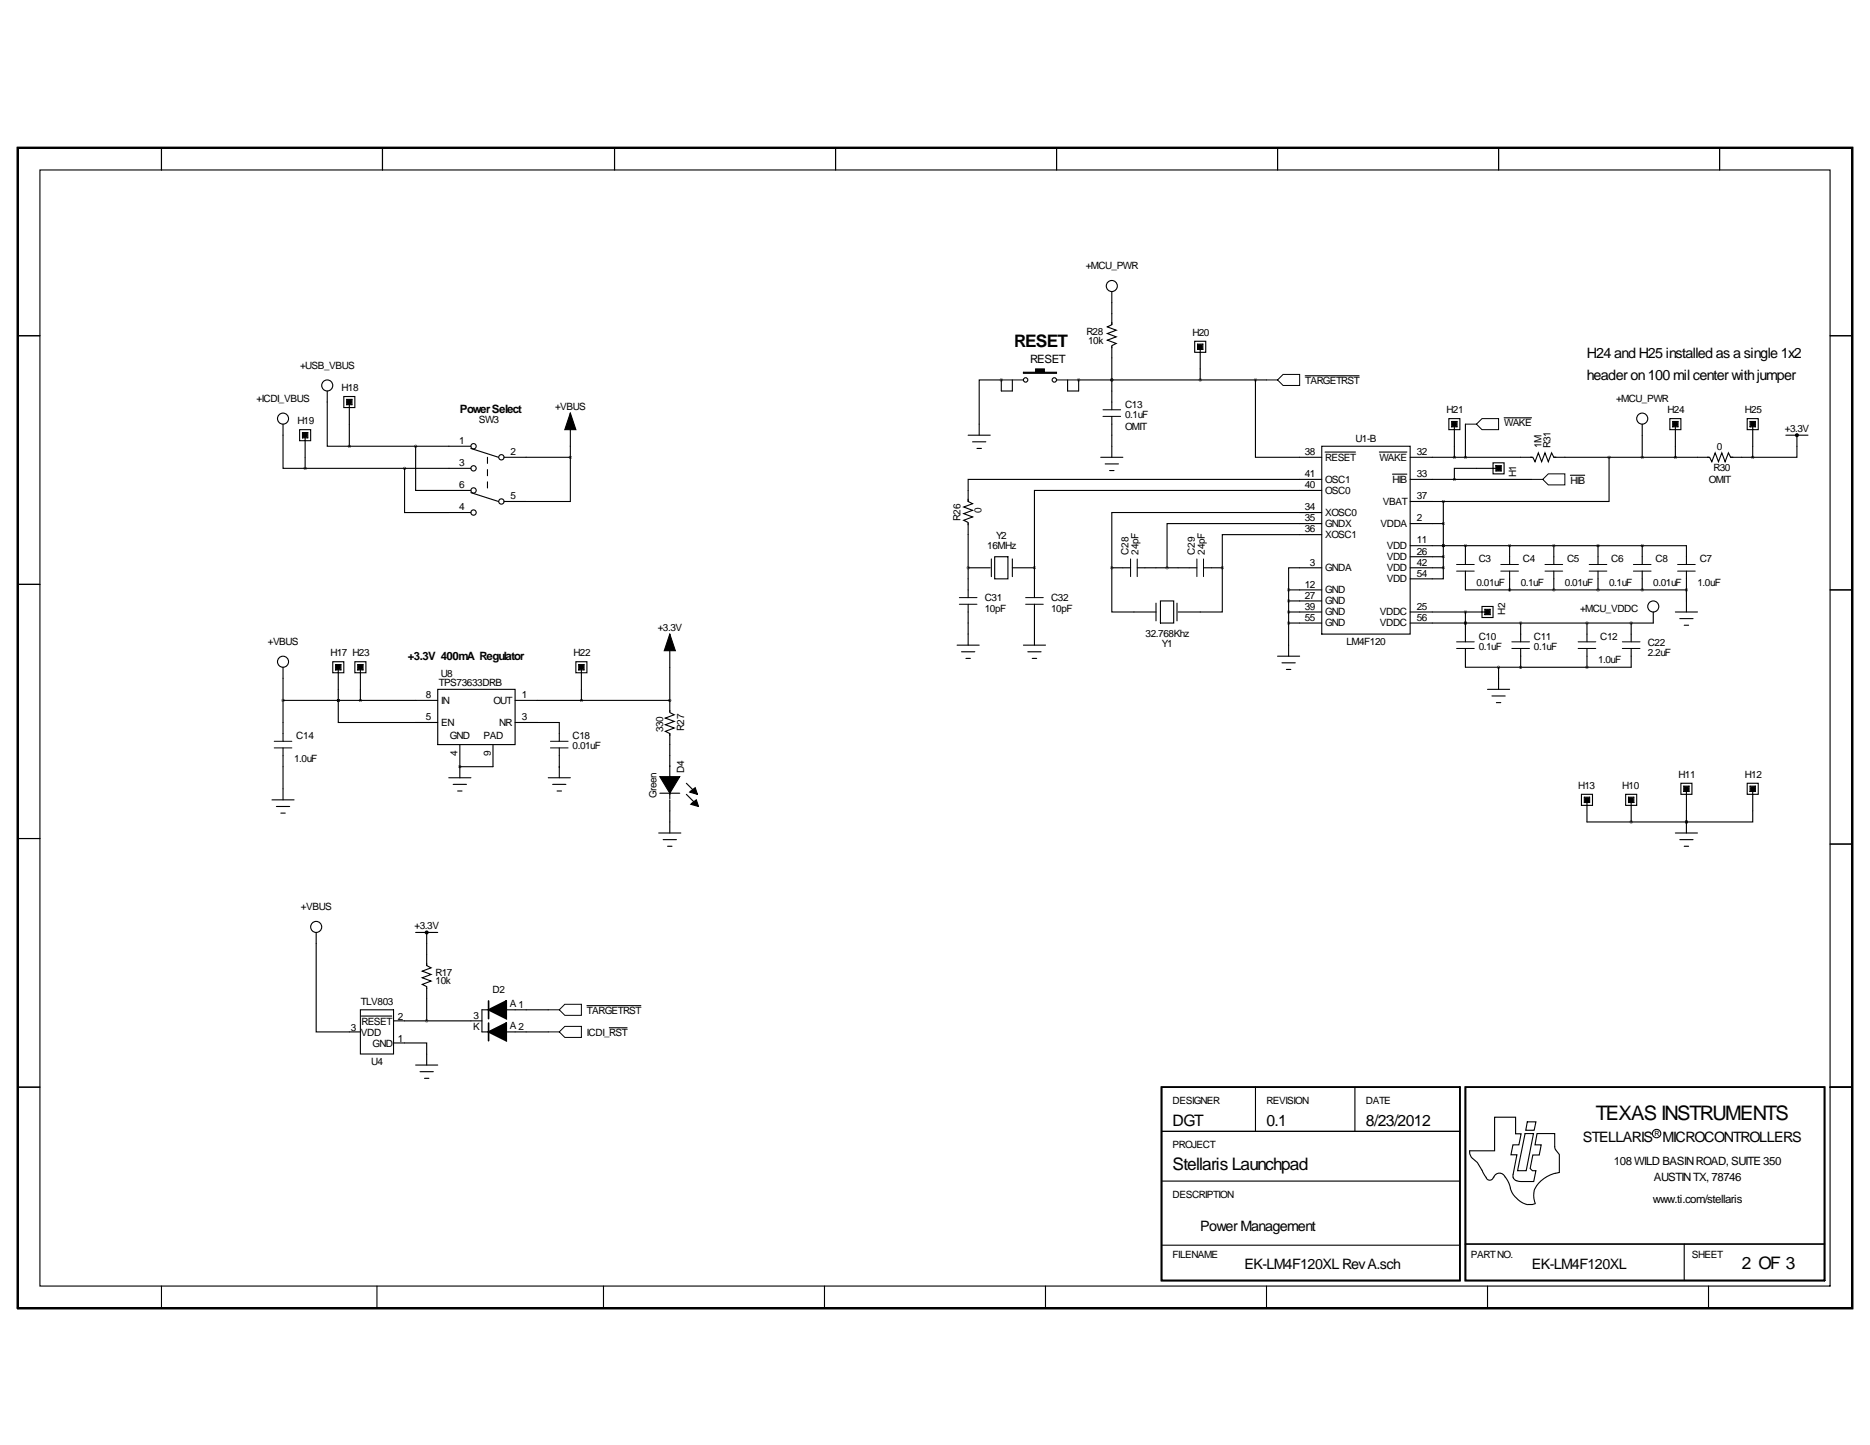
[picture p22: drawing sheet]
<svg xmlns="http://www.w3.org/2000/svg" width="279mm" height="216mm" viewBox="0 0 279 216" stroke-linecap="round" stroke-linejoin="round" font-family="sans-serif">
<defs><g id="words">
<text font-size="3" x="238.4" y="167.4">TEXAS INSTRUMENTS</text>
<g font-size="2.6">
<text x="151.5" y="51.8">RESET</text>
<text x="175.2" y="174.8">Stellaris Launchpad</text>
<text x="260.2" y="189.7">2 OF 3</text>
</g>
<g font-size="2.4">
<text x="175.2" y="168.2">DGT</text>
<text x="189.2" y="168.2">0.1</text>
<text x="204.1" y="168.2">8/23/2012</text>
</g>
<g font-size="2.1">
<text x="237.1" y="53.5">H24 and H25 installed as a single 1x2</text>
<text x="237.1" y="56.8">header on 100 mil center with jumper</text>
<text x="236.5" y="170.7">STELLARIS MICROCONTROLLERS</text>
<text x="179.3" y="183.9">Power Management</text>
<text x="185.9" y="189.7">EK-LM4F120XL Rev A.sch</text>
<text x="228.9" y="189.7">EK-LM4F120XL</text>
</g>
<g font-size="1.7">
<text x="153.9" y="54.3">RESET</text>
<text x="68.7" y="61.7">Power Select</text>
<text x="60.9" y="98.5">+3.3V 400mA Regulator</text>
<text x="241.1" y="174">108 WILD BASIN ROAD, SUITE 350</text>
<text x="247" y="179.8">www.ti.com/stellaris</text>
<text x="247.1" y="176.5">AUSTIN TX, 78746</text>
</g>
<g font-size="1.5">
<text x="162.2" y="40.3">+MCU_PWR</text>
<text x="162.3" y="50">R28</text>
<text x="162.6" y="51.3">10k</text>
<text x="178.2" y="50.2">H20</text>
<text x="44.8" y="55.1">+USB_VBUS</text>
<text x="51" y="58.4">H18</text>
<text x="195" y="57.4">TARGETRST</text>
<text x="38.3" y="60.1">+ICDI_VBUS</text>
<text x="44.4" y="63.4">H19</text>
<text x="71.5" y="63.3">SW3</text>
<text x="82.9" y="61.2">+VBUS</text>
<text x="168.1" y="60.9">C13</text>
<text x="168.1" y="62.4">0.1uF</text>
<text x="168.1" y="64.2">OMIT</text>
<text x="216.1" y="61.7">H21</text>
<text x="224.7" y="63.7">WAKE</text>
<text x="241.5" y="60.1">+MCU_PWR</text>
<text x="249.2" y="61.7">H24</text>
<text x="260.7" y="61.7">H25</text>
<text x="266.7" y="64.5">+3.3V</text>
<text x="68.6" y="66.3">1</text>
<text x="68.6" y="69.6">3</text>
<text x="76.3" y="68">2</text>
<text x="195" y="68">38</text>
<text x="195" y="71.3">41</text>
<text x="198" y="68.8">RESET</text>
<text x="202.5" y="66">U1-B</text>
<text x="206.1" y="68.8">WAKE</text>
<text x="211.7" y="68">32</text>
<text x="211.7" y="71.3">33</text>
<text x="226.5" y="71.3" transform="rotate(-90 226.5 71.3)">H1</text>
<text x="230.3" y="67" transform="rotate(-90 230.3 67)">1M</text>
<text x="231.7" y="67" transform="rotate(-90 231.7 67)">R31</text>
<text x="256" y="70.3">R30</text>
<text x="256.5" y="67.2">0</text>
<text x="68.6" y="76.2">4</text>
<text x="68.6" y="72.9">6</text>
<text x="76.3" y="74.6">5</text>
<text x="143.5" y="77.8" transform="rotate(-90 143.5 77.8)">R26</text>
<text x="146.6" y="76.6" transform="rotate(-90 146.6 76.6)">0</text>
<text x="195" y="76.2">34</text>
<text x="195" y="77.9">35</text>
<text x="195" y="72.9">40</text>
<text x="198" y="77.1">XOSC0</text>
<text x="198" y="73.8">OSC0</text>
<text x="198" y="72.1">OSC1</text>
<text x="206.6" y="75.4">VBAT</text>
<text x="208.1" y="72.1">HIB</text>
<text x="211.7" y="74.6">37</text>
<text x="211.7" y="77.9">2</text>
<text x="234.6" y="72.3">HIB</text>
<text x="255.3" y="72.1">OMIT</text>
<text x="147.5" y="82">16MHz</text>
<text x="148.8" y="80.5">Y2</text>
<text x="168.6" y="82.9" transform="rotate(-90 168.6 82.9)">C28</text>
<text x="170.1" y="82.9" transform="rotate(-90 170.1 82.9)">24pF</text>
<text x="178.5" y="82.9" transform="rotate(-90 178.5 82.9)">C29</text>
<text x="180" y="82.9" transform="rotate(-90 180 82.9)">24pF</text>
<text x="195" y="79.6">36</text>
<text x="198" y="78.7">GNDX</text>
<text x="198" y="80.4">XOSC1</text>
<text x="206.3" y="78.7">VDDA</text>
<text x="207.2" y="83.7">VDD</text>
<text x="207.2" y="82">VDD</text>
<text x="211.7" y="82.9">26</text>
<text x="211.7" y="81.2">11</text>
<text x="147.1" y="89.8">C31</text>
<text x="157" y="89.8">C32</text>
<text x="195" y="89.5">27</text>
<text x="195" y="87.8">12</text>
<text x="195.7" y="84.5">3</text>
<text x="198" y="88.6">GND</text>
<text x="198" y="85.3">GNDA</text>
<text x="207.2" y="85.3">VDD</text>
<text x="207.2" y="87">VDD</text>
<text x="211.7" y="84.5">42</text>
<text x="211.7" y="86.2">54</text>
<text x="220.6" y="87.5">0.01uF</text>
<text x="220.9" y="84">C3</text>
<text x="227.2" y="87.5">0.1uF</text>
<text x="227.5" y="84">C4</text>
<text x="233.8" y="87.5">0.01uF</text>
<text x="234.1" y="84">C5</text>
<text x="240.4" y="87.5">0.1uF</text>
<text x="240.7" y="84">C6</text>
<text x="247" y="87.5">0.01uF</text>
<text x="247.3" y="84">C8</text>
<text x="253.6" y="87.5">1.0uF</text>
<text x="254" y="84">C7</text>
<text x="98.3" y="94.2">+3.3V</text>
<text x="147.1" y="91.4">10pF</text>
<text x="157" y="91.4">10pF</text>
<text x="171.2" y="95.2">32.768Khz</text>
<text x="195" y="92.8">55</text>
<text x="195" y="91.1">39</text>
<text x="198" y="90.3">GND</text>
<text x="198" y="93.6">GND</text>
<text x="198" y="91.9">GND</text>
<text x="206.2" y="93.6">VDDC</text>
<text x="206.2" y="91.9">VDDC</text>
<text x="211.7" y="92.8">56</text>
<text x="211.7" y="91.1">25</text>
<text x="220.9" y="95.6">C10</text>
<text x="224.9" y="91.8" transform="rotate(-90 224.9 91.8)">H2</text>
<text x="229.2" y="95.6">C11</text>
<text x="236.1" y="91.4">+MCU_VDDC</text>
<text x="239.1" y="95.6">C12</text>
<text x="40" y="96.4">+VBUS</text>
<text x="49.4" y="98.1">H17 H23</text>
<text x="65.9" y="101.2">U8</text>
<text x="85.7" y="98.1">H22</text>
<text x="173.6" y="96.7">Y1</text>
<text x="201.2" y="96.4">LM4F120</text>
<text x="220.9" y="97.1">0.1uF</text>
<text x="229.2" y="97.1">0.1uF</text>
<text x="238.8" y="99">1.0uF</text>
<text x="246.2" y="96.6">C22</text>
<text x="246.2" y="98.1">2.2uF</text>
<text x="63.6" y="104.3">8</text>
<text x="63.6" y="107.6">5</text>
<text x="65.6" y="102.5">TPS73633DRB</text>
<text x="65.9" y="105.1">IN</text>
<text x="73.7" y="105.1">OUT</text>
<text x="78" y="104.3">1</text>
<text x="78" y="107.6">3</text>
<text x="43.9" y="113.9">1.0uF</text>
<text x="44.3" y="110.4">C14</text>
<text x="65.9" y="108.4">EN</text>
<text x="67.2" y="110.4">GND</text>
<text x="68.4" y="113" transform="rotate(-90 68.4 113)">4</text>
<text x="72.2" y="110.4">PAD</text>
<text x="73.3" y="113" transform="rotate(-90 73.3 113)">9</text>
<text x="74.6" y="108.4">NR</text>
<text x="85.5" y="110.4">C18</text>
<text x="85.5" y="111.9">0.01uF</text>
<text x="99.1" y="109.4" transform="rotate(-90 99.1 109.4)">330</text>
<text x="102.2" y="109.2" transform="rotate(-90 102.2 109.2)">R27</text>
<text x="98.1" y="119.2" transform="rotate(-90 98.1 119.2)">Green</text>
<text x="102.2" y="115.5" transform="rotate(-90 102.2 115.5)">D4</text>
<text x="235.8" y="117.9">H13</text>
<text x="242.4" y="117.9">H10</text>
<text x="250.8" y="116.2">H11</text>
<text x="260.7" y="116.2">H12</text>
<text x="45" y="136">+VBUS</text>
<text x="62" y="138.8">+3.3V</text>
<text x="65.1" y="145.8">R17</text>
<text x="65.1" y="147.1">10k</text>
<text x="73.6" y="148.4">D2</text>
<text x="52.4" y="154">3</text>
<text x="53.9" y="154.8">VDD</text>
<text x="53.9" y="150.2">TLV803</text>
<text x="54" y="153.1">RESET</text>
<text x="59.5" y="155.7">1</text>
<text x="59.5" y="152.4">2</text>
<text x="70.7" y="153.9">K</text>
<text x="70.7" y="152.2">3</text>
<text x="76.2" y="150.4">A 1</text>
<text x="76.2" y="153.7">A 2</text>
<text x="87.7" y="151.5">TARGETRST</text>
<text x="87.7" y="154.8">ICDI_RST</text>
<text x="55.5" y="159.1">U4</text>
<text x="55.7" y="156.4">GND</text>
<text x="175.2" y="164.9">DESIGNER</text>
<text x="189.2" y="164.9">REVISION</text>
<text x="204.1" y="164.9">DATE</text>
<text x="175.2" y="171.5">PROJECT</text>
<text x="175.2" y="178.9">DESCRIPTION</text>
<text x="175.2" y="188">FILENAME</text>
<text x="219.8" y="188">PART NO.</text>
<text x="252.8" y="188">SHEET</text>
</g>
<text font-size="1.1" x="247.2" y="169.7">R</text>
</g></defs>
<g fill="none" stroke="#000" stroke-width=".17">
<path d="M6 25.4h267.4v166.8h-267.4zM24.1 22.1v3.3M57.1 22.1v3.3M91.8 22.1v3.3M124.8 22.1v3.3M157.9 22.1v3.3M190.9 22.1v3.3M223.9 22.1v3.3M256.9 22.1v3.3M2.7 50.2h3.3M48.9 58.4v8.3h3.3M51.4 59.2h1.6v1.7h-1.6z"/>
<path d="M51.8 59.7h.8v.8h-.8zM51.8 59.7l.8 .8M52.6 59.7l-.8 .8M151.3 56.8v1.6h-1.7v-1.6h-3.3v8.2M159.5 56.8v1.6h1.7v-1.6h26.4M166.1 48.2v.3l-.6 .3 1.3 .5-1.3 .5 1.3 .5-1.3 .5 1.3 .5-.7 .3v.4M166.1 51.8v9.4M166.1 43.6v4.9M178.5 51h1.7v1.6h-1.7zM178.9 51.4h.8v.8h-.8zM178.9 51.4l.8 .8M179.3 51.8v5"/>
<path d="M179.7 51.4l-.8 .8M189.2 56.8h-1.6v11.5h9.9M195 56.1h8.1M273.4 50.2h3.3M42.3 63.4v6.6h3.3M44.8 64.2h1.6v1.6h-1.6zM45.2 64.6h.8v.8h-.8zM45.2 64.6l.8 .8M45.6 70h14.8M45.6 65v5M46 64.6l-.8 .8M52.2 66.7h9.9"/>
<path d="M52.2 60.1v6.6M70.4 70h-10v6.6h10M70.4 66.7h-8.3v6.6h8.3M70.4 67l4.1 1.3M70.4 73.6l4.1 1.3M75.3 68.3h9.9M85.2 61.7v13.2h-9.9M144.7 74.6v.3l.6 .4-1.3 .5 1.3 .4-1.3 .5 1.3 .5-1.3 .5 .7 .4v.3M144.7 78.2v6.6M144.7 65h3.3M145.3 66h2M146 67h.6"/>
<path d="M164.5 68.3h3.3M165.1 69.3h2M165.8 70.3h.6M166.1 62.2v6.1M197.5 79.9h-14.9v4.9M197.5 78.2h-23.1v6.6M197.5 76.6h-31.4v8.2M197.5 73.3h-42.9v16M197.5 71.6h-52.8v3.3M197.5 66.7h13.2v28h-13.2zM198 67.5h4.5M206.1 67.5h4.1"/>
<path d="M208.1 70.8h2.1M210.7 74.9h4.9v3.3M210.7 71.6h18.2M215.6 78.2h-4.9M215.6 78.2v3.3M216.5 62.5h1.6v1.7h-1.6zM216.9 63l.8 .8M216.9 63h.8v.8h-.8zM217.3 63.4v4.9M217.7 63l-.8 .8M218.9 63.4v4.9M223.1 69.2h1.6v1.6h-1.6z"/>
<path d="M223.5 69.6l.8 .8M223.5 69.6h.8v.8h-.8zM223.9 70h-6.6v1.6M224.3 69.6l-.8 .8M224.7 62.4h4.1M228.7 68.3h.3l.4 .7 .4-1.3 .5 1.3 .5-1.3 .5 1.3 .5-1.3 .4 .6h.3M228.9 68.3h-18.2M232.2 68.3h13.2M234.6 71h2.2M240.4 68.3v6.6h-24.8M245.4 63.4v4.9M249.5 62.5h1.6v1.7h-1.6z"/>
<path d="M249.9 63h.8v.8h-.8zM249.9 63l.8 .8M250.3 63.4v4.9h-4.9M250.7 63l-.8 .8M255.1 68.3h.3l.4 .7 .5-1.3 .5 1.3 .5-1.3 .5 1.3 .4-1.3 .4 .6h.3M255.3 68.3h-5M261.1 62.5h1.6v1.7h-1.6zM261.5 63h.8v.8h-.8zM261.5 63l.8 .8M261.9 63.4v4.9h-3.3M262.3 63l-.8 .8M266.8 65h3.3"/>
<path d="M268.5 65v3.3h-6.6M2.7 87.3h3.3M42.3 99.7v4.9h8.2M49.7 98.9h1.7v1.6h-1.7zM50.1 99.3h.8v.8h-.8zM50.1 99.3l.8 .8M50.5 99.7v4.9M50.9 99.3l-.8 .8M53 98.9h1.7v1.6h-1.7zM53.4 99.3h.8v.8h-.8zM53.4 99.3l.8 .8M53.8 99.7v4.9"/>
<path d="M54.2 99.3l-.8 .8M86 98.9h1.7v1.6h-1.7zM86.5 99.3h.8v.8h-.8zM86.5 99.3l.8 .8M86.9 99.7v4.9M87.3 99.3l-.8 .8M100.1 94.7v11.6M143 96.4h3.3M143.7 97.4h1.9M144.3 98.4h.7M144.7 84.8v4.5M144.7 90.3v6.1"/>
<path d="M144.7 84.8h3.3M148.1 83.5v2.7M148.6 83.2h2v3.3h-2zM151.3 83.5v2.7M151.3 84.8h3.3M152.9 96.4h3.3M153.6 97.4h1.9M154.2 98.4h.7M154.6 84.8h.1M154.6 90.3v6.1M166.1 84.8v6.6h6.6M166.1 84.8h2.8"/>
<path d="M169.9 84.8h8.9M172.7 90.1v2.7M173.4 89.8h2v3.3h-2zM175.9 90.1v2.7M179.8 84.8h2.8M182.6 84.8v6.6h-6.6M190.9 98h3.3M191.5 99h2M192.5 88.1h5M192.5 89.8h5M192.5 89.8v1.6M197.5 84.8h-5v5"/>
<path d="M197.5 91.4h-5v1.7M197.5 93.1h-5v4.9M210.7 93.1h8.3M215.6 81.5h3.3M215.6 81.5h.1M215.6 84.8v1.7h-4.9M215.6 81.5v1.7h-4.9M215.6 83.2v1.6h-4.9M215.6 81.5h-4.9M218.9 81.5h6.7M218.9 93.1h8.3M218.9 91.4v1.7"/>
<path d="M219 93.1h.1M219 96.9l-.1 2.8h8.3M219 85.3v2.8h13.2M219 81.5v2.8M219 93.1v2.8M221.4 90.6h1.7v1.7h-1.7zM221.9 91h.7v.8h-.7zM221.9 91l.7 .8M222.3 91.4h-11.6M222.6 91l-.7 .8M223.9 99.7v3.3M225.6 81.5h6.6"/>
<path d="M225.6 88.1h.1M225.6 81.5v2.8M225.6 85.3v2.8M227.2 99.7h9.9M227.2 93.1h9.9M227.2 99.7h.1M227.2 93.1v2.8M227.2 96.9v2.8M232.2 88.1h13.2M232.2 81.5h6.6M232.2 81.5v2.8M232.2 85.3v2.8"/>
<path d="M237.1 93.1h6.6M237.1 93.1v2.8M237.1 96.9v2.8M238.8 81.5h.1M238.8 81.5h13.2v2.8M238.8 81.5v2.8M238.8 85.3v2.8M243.7 93.1v2.8M243.7 96.9v2.8h-6.6M245.4 81.5h.1M245.4 88.1h6.6M245.4 81.5v2.8"/>
<path d="M245.4 85.3v2.8M247 91.4v1.7h-3.3M250.3 91.4h3.3M251 92.4h2M251.6 93.4h.7M252 88.1v3.3M252 85.3v2.8M273.4 88.1h3.3M40.6 119.5h3.3M42.3 104.6v6.2M42.3 111.7v7.8M50.5 104.6v3.4l14.9-.1"/>
<path d="M50.5 104.6h3.3M65.4 104.6h-11.6M65.4 103h11.6v8.3h-11.6zM67.1 116.2h3.3M67.7 117.2h2M68.4 118.2h.6M68.7 114.6h.1M68.7 111.3v4.9M73.7 111.3v3.3h-5M77 104.6h23.1M77 107.9h6.6v2.9M81.9 116.2h3.3"/>
<path d="M82.6 117.2h2M83.2 118.2h.7M83.6 114.6h.1M83.6 111.7v4.5M98.6 118.5h3M100.1 104.6h.1M100.1 106.1v.4l.6 .3-1.3 .5 1.3 .5-1.3 .5 1.3 .5-1.3 .5 .7 .3v.3M100.1 109.6v9.7M100.1 119.5v5M102.6 117l1.6 1.7M102.6 118.7l1.6 1.6M192.2 100h.7"/>
<path d="M222.3 103h3.3M222.9 104h2M223.6 105h.6M236.3 118.7h1.6v1.6h-1.6zM236.7 119.1l.8 .8M236.7 119.1h.8v.8h-.8zM237.1 119.5v3.3h6.6M237.5 119.1l-.8 .8M242.9 118.7h1.6v1.6h-1.6zM243.3 119.1l.8 .8M243.3 119.1h.8v.8h-.8zM243.7 119.5v3.3"/>
<path d="M244.1 119.1l-.8 .8M251.1 117h1.7v1.7h-1.7zM251.6 117.5h.8v.8h-.8zM251.6 117.5l.8 .8M252 117.9v6.6M252.4 117.5l-.8 .8M261.1 117h1.6v1.7h-1.6zM261.5 117.5h.8v.8h-.8zM261.5 117.5l.8 .8M261.9 117.9v4.9h-9.9M262.3 117.5l-.8 .8M2.7 125.3h3.3"/>
<path d="M41.3 120.5h2M42 121.5h.6M47.2 139.3v14.9h6.6M62.1 139.3h3.3M63.8 139.3v5M98.4 124.5h3.3M99.1 125.5h2M99.7 126.4h.7M243.7 122.8h8.3M250.3 124.5h3.3M251 125.5h2M251.6 126.4h.7"/>
<path d="M252 122.8h.1M273.4 126.1h3.3M53.8 150.9h5v6.6h-5zM54 151.8h4.5M58.8 152.5h13.2M58.8 155.8h5v3.3M62.1 159.1h3.3M63.8 143.9v.4l.6 .3-1.3 .5 1.3 .5-1.3 .5 1.3 .5-1.3 .5 .7 .3v.3M63.8 147.6v4.9M73 150.9h-1v3.3h1M75.6 154.2h6.3M75.6 150.9h6.3"/>
<path d="M87.7 150.3h8M91 153.6h2.7M2.7 162.4h3.3M62.8 160.1h1.9M63.4 161.1h.7M173.5 176.5h44.6M173.5 169h44.6M187.6 162.4v6.6M202.4 162.4v6.6M220 173.1l-.3-.4-.1-.8h3.7v-5h3.1v2.5h.9l-.4 1.7h-.8l-.3 1.4h.8l-.5 3.1v.3M220 173.1l.7 .6 .7 1.2M221.4 174.9l.6 1"/>
<path d="M222 175.9a.56 .56 0 0 0 .6 .4 .56 .56 0 0 0 .5-.4M223.2 175.8a.89 .89 0 0 1 .8-.5 .89 .89 0 0 1 .9 .5M223.2 175.8l-.1 .1M224.9 175.9l.6 .9 .2 .7M225.7 177.5l.4 1 .5 .5M226.1 175.9l.3 .4 .2 .1M226.6 179l.9 .7 .7 .3M227.9 169.4h1.2l-1.1 5.5h-1.3zM228.2 167.6h1.3l-.3 1.3h-1.2zM229.2 177.9v1.2l.2 .7M229.4 179.8l-.4 .2h-.7M230.4 176.3l-.8 .9-.4 .7"/>
<path d="M230.5 176.2l1.1-.6 1.4-.4v-2.7l-.6-.7-.1-.3v-2.1h-2.7l-.2 1.7h.9l-.3 1.5h-1l-.4 2 .4 .3h.5l-.3 1.6-2.5-.1M24.1 192.2v3.3M56.3 192.2v3.3M90.2 192.2v3.3M123.2 192.2v3.3M156.2 192.2v3.3M173.5 186h44.6M189.2 192.2v3.3M222.3 192.2v3.3M251.6 185.9v5.4M255.3 192.2v3.3"/>
<circle cx="48.9" cy="57.6" r=".83"/>
<circle cx="153.2" cy="56.8" r=".33"/>
<circle cx="157.5" cy="56.8" r=".33"/>
<circle cx="166.1" cy="42.7" r=".83"/>
<circle cx="42.3" cy="62.5" r=".83"/>
<circle cx="70.8" cy="66.7" r=".4"/>
<circle cx="70.8" cy="76.6" r=".4"/>
<circle cx="70.8" cy="73.3" r=".4"/>
<circle cx="70.8" cy="70" r=".4"/>
<circle cx="74.9" cy="74.9" r=".4"/>
<circle cx="74.9" cy="68.3" r=".4"/>
<circle cx="245.4" cy="62.5" r=".83"/>
<circle cx="42.3" cy="98.9" r=".83"/>
<circle cx="247" cy="90.6" r=".83"/>
<circle cx="47.2" cy="138.5" r=".83"/>
<circle cx="247.5" cy="169.4" r=".63"/>
</g>
<g fill="none" stroke="#000" stroke-width=".33">
<path d="M2.7 22.1h274v173.4h-274z"/>
<circle cx="268.5" cy="65" r=".13"/>
<circle cx="63.8" cy="139.3" r=".13"/>
</g>
<path d="M73 149.6v2.6M73 152.9v2.6M173.5 162.4h44.6v28.9h-44.6zM219 162.4h53.6v28.9h-53.6zM273.4 162.4h3.3M219 185.9h53.6" fill="none" stroke="#000" stroke-width=".25"/>
<g fill="none" stroke="#000" stroke-width=".15">
<path d="M149.6 56.8h3.3M157.9 56.8h3.3M189.2 56.8h1.7l.8 .8h2.5v-1.7h-2.5l-.8 .9M164.8 61.2h2.6M164.8 62.2h2.6M219 63.4h1.6l.8-.9h2.5v1.7h-2.5l-.8-.8M228.9 71.6h1.6l.8 .9h2.5v-1.7h-2.5l-.8 .8M143.3 89.3h2.7M143.3 90.3h2.7M153.2 89.3h2.7M153.2 90.3h2.7M168.9 83.5v2.7"/>
<path d="M169.9 83.5v2.7M178.8 83.5v2.7M179.8 83.5v2.7M217.6 84.3h2.7M217.6 85.3h2.7M217.6 95.9h2.7M217.6 96.9h2.7M224.2 84.3h2.7M224.2 85.3h2.7M225.9 95.9h2.6M225.9 96.9h2.6M230.8 84.3h2.7"/>
<path d="M230.8 85.3h2.7M235.8 95.9h2.6M235.8 96.9h2.6M237.4 84.3h2.7M237.4 85.3h2.7M242.4 95.9h2.6M242.4 96.9h2.6M244 84.3h2.7M244 85.3h2.7M250.7 84.3h2.6M250.7 85.3h2.6M41 110.8h2.6"/>
<path d="M41 111.7h2.6M82.2 110.8h2.7M82.2 111.7h2.7M81.9 150.9h1.7l.8 .8h2.5v-1.6h-2.5l-.8 .8M81.9 154.2h1.7l.8 .8h2.5v-1.6h-2.5l-.8 .8"/>
</g>
<path d="M85.2 61.7l.8 2.5h-1.6zM100.1 94.7l.8 2.5h-1.7zM98.6 116h1.5v2.5zM100.1 116h1.5l-1.5 2.5zM103.2 118.2l.7-.5 .3 1-1.2-.3zM103.4 120l.6-.5 .4 1-1.2-.3z" fill="#000" stroke="#000" stroke-width=".17"/>
<g fill="none" stroke="#000" stroke-width=".4">
<circle cx="179.3" cy="51.8" r=".2"/>
<circle cx="45.6" cy="65" r=".2"/>
<circle cx="52.2" cy="60.1" r=".2"/>
<circle cx="217.3" cy="63.4" r=".2"/>
<circle cx="223.9" cy="70" r=".2"/>
<circle cx="250.3" cy="63.4" r=".2"/>
<circle cx="261.9" cy="63.4" r=".2"/>
<circle cx="50.5" cy="99.7" r=".2"/>
<circle cx="53.8" cy="99.7" r=".2"/>
<circle cx="86.9" cy="99.7" r=".2"/>
<circle cx="222.3" cy="91.4" r=".2"/>
<circle cx="237.1" cy="119.5" r=".2"/>
<circle cx="243.7" cy="119.5" r=".2"/>
<circle cx="252" cy="117.9" r=".2"/>
<circle cx="261.9" cy="117.9" r=".2"/>
</g>
<path d="M152.9 55.6h1.8v-.5h1.3v.5h1.9v.2h-5z" fill="#000" stroke="#000" stroke-width=".15"/>
<path d="M72.8 68.3v5" fill="none" stroke="#000" stroke-width=".17" stroke-dasharray=".9 .9"/>
<path d="M73 150.9l2.6-1.3v2.6zM73 154.2l2.6-1.3v2.6z" fill="#000" stroke="#000" stroke-width=".25"/>
<path d="M50.5 104.6a.05 .05 0 0 0 .1 0 .05 .05 0 0 0-.1 0zM215.6 81.5a.05 .05 0 0 0 .1 0 .05 .05 0 0 0-.1 0zM215.6 83.2a.05 .05 0 0 0 .1 0 .05 .05 0 0 0-.1 0zM215.6 84.8a.05 .05 0 0 0 .1 0 .05 .05 0 0 0-.1 0zM218.9 93.1a.05 .05 0 0 0 .1 0 .05 .05 0 0 0-.1 0zM215.6 81.5a.05 .05 0 0 0 .1 0 .05 .05 0 0 0-.1 0zM225.5 81.5a.05 .05 0 0 0 .1 0 .05 .05 0 0 0-.1 0zM218.9 81.5a.05 .05 0 0 0 .1 0 .05 .05 0 0 0-.1 0zM225.5 88.1a.05 .05 0 0 0 .1 0 .05 .05 0 0 0-.1 0zM238.7 88.1a.05 .05 0 0 0 .1 0 .05 .05 0 0 0-.1 0zM238.7 81.5a.05 .05 0 0 0 .1 0 .05 .05 0 0 0-.1 0zM218.9 93.1a.05 .05 0 0 0 .1 0 .05 .05 0 0 0-.1 0zM218.9 68.3a.05 .05 0 0 0 .1 0 .05 .05 0 0 0-.1 0zM154.5 84.8a.05 .05 0 0 0 .1 0 .05 .05 0 0 0-.1 0zM161.1 56.8a.05 .05 0 0 0 .1 0 .05 .05 0 0 0-.1 0zM218.9 91.4a.05 .05 0 0 0 .1 0 .05 .05 0 0 0-.1 0zM50.5 104.6a.05 .05 0 0 0 .1 0 .05 .05 0 0 0-.1 0zM60.4 70a.05 .05 0 0 0 .1 0 .05 .05 0 0 0-.1 0zM53.8 104.6a.05 .05 0 0 0 .1 0 .05 .05 0 0 0-.1 0zM144.6 84.8a.05 .05 0 0 0 .1 0 .05 .05 0 0 0-.1 0zM215.6 78.2a.05 .05 0 0 0 .1 0 .05 .05 0 0 0-.1 0zM215.6 74.9a.05 .05 0 0 0 .1 0 .05 .05 0 0 0-.1 0zM63.7 152.5a.05 .05 0 0 0 .1 0 .05 .05 0 0 0-.1 0z" fill="#000" stroke="#000" stroke-width=".41"/>
<use href="#words"/>
</svg>
